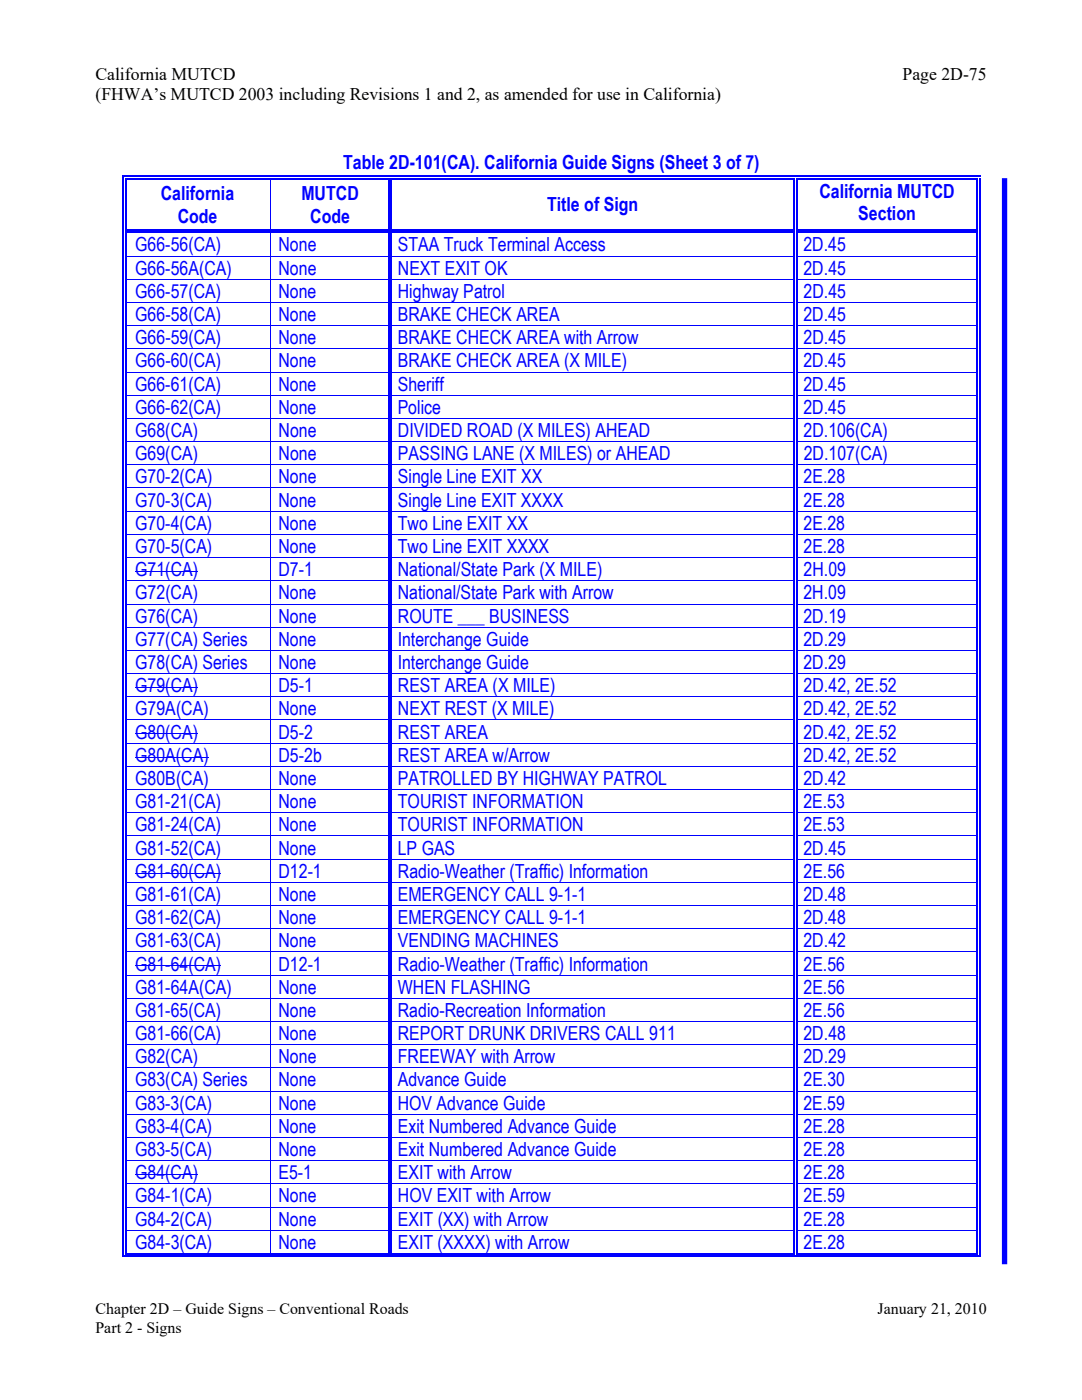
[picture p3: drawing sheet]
<svg xmlns="http://www.w3.org/2000/svg" width="216mm" height="279mm" viewBox="0 0 216 279" stroke-linecap="round" stroke-linejoin="round" font-family="sans-serif">
<defs><g id="words">
<g font-size="3.9" fill="#00f">
<text x="68.5" y="33.7">Table 2D-101(CA). California Guide Signs (Sheet 3 of 7)</text>
<text x="32.1" y="40">California</text>
<text x="60.1" y="40">MUTCD</text>
<text x="163.5" y="39.5">California MUTCD</text>
<text x="35.5" y="44.4">Code</text>
<text x="61.9" y="44.4">Code</text>
<text x="109.2" y="42.2">Title of Sign</text>
<text x="171.3" y="44">Section</text>
<text x="27" y="50.2">G66-56(CA)</text>
<text x="55.6" y="50.2">None</text>
<text x="79.4" y="50.2">STAA Truck Terminal Access</text>
<text x="160.3" y="50.2">2D.45</text>
<text x="27" y="54.8">G66-56A(CA)</text>
<text x="27" y="59.4">G66-57(CA)</text>
<text x="55.6" y="59.4">None</text>
<text x="55.6" y="54.8">None</text>
<text x="79.4" y="59.4">Highway Patrol</text>
<text x="79.4" y="54.8">NEXT EXIT OK</text>
<text x="160.3" y="54.8">2D.45</text>
<text x="160.3" y="59.4">2D.45</text>
<text x="27" y="64.1">G66-58(CA)</text>
<text x="55.6" y="64.1">None</text>
<text x="79.4" y="64.1">BRAKE CHECK AREA</text>
<text x="160.3" y="64.1">2D.45</text>
<text x="27" y="68.7">G66-59(CA)</text>
<text x="55.6" y="68.7">None</text>
<text x="79.4" y="68.7">BRAKE CHECK AREA with Arrow</text>
<text x="160.3" y="68.7">2D.45</text>
<text x="27" y="78">G66-61(CA)</text>
<text x="27" y="73.3">G66-60(CA)</text>
<text x="55.6" y="78">None</text>
<text x="55.6" y="73.3">None</text>
<text x="79.4" y="73.3">BRAKE CHECK AREA (X MILE)</text>
<text x="79.4" y="78">Sheriff</text>
<text x="160.3" y="73.3">2D.45</text>
<text x="160.3" y="78">2D.45</text>
<text x="27" y="82.6">G66-62(CA)</text>
<text x="55.5" y="82.6">None</text>
<text x="79.4" y="82.6">Police</text>
<text x="160.3" y="82.6">2D.45</text>
<text x="27" y="87.2">G68(CA)</text>
<text x="55.6" y="87.2">None</text>
<text x="79.4" y="87.2">DIVIDED ROAD (X MILES) AHEAD</text>
<text x="160.4" y="87.2">2D.106(CA)</text>
<text x="27" y="91.8">G69(CA)</text>
<text x="55.6" y="91.8">None</text>
<text x="79.4" y="91.8">PASSING LANE (X MILES) or AHEAD</text>
<text x="160.4" y="91.8">2D.107(CA)</text>
<text x="27" y="101.1">G70-3(CA)</text>
<text x="27" y="96.5">G70-2(CA)</text>
<text x="55.6" y="101.1">None</text>
<text x="55.6" y="96.5">None</text>
<text x="79.4" y="101.1">Single Line EXIT XXXX</text>
<text x="79.4" y="96.5">Single Line EXIT XX</text>
<text x="160.3" y="101.1">2E.28</text>
<text x="160.4" y="96.5">2E.28</text>
<text x="27" y="105.7">G70-4(CA)</text>
<text x="55.6" y="105.7">None</text>
<text x="79.4" y="105.7">Two Line EXIT XX</text>
<text x="160.3" y="105.7">2E.28</text>
<text x="27" y="110.4">G70-5(CA)</text>
<text x="55.6" y="110.4">None</text>
<text x="79.4" y="110.4">Two Line EXIT XXXX</text>
<text x="160.3" y="110.4">2E.28</text>
<text x="27" y="115">G71(CA)</text>
<text x="27" y="119.6">G72(CA)</text>
<text x="55.6" y="119.6">None</text>
<text x="55.6" y="115">D7-1</text>
<text x="79.4" y="115">National/State Park (X MILE)</text>
<text x="79.4" y="119.6">National/State Park with Arrow</text>
<text x="160.3" y="119.6">2H.09</text>
<text x="160.3" y="115">2H.09</text>
<text x="27" y="124.3">G76(CA)</text>
<text x="55.6" y="124.3">None</text>
<text x="79.4" y="124.3">ROUTE ___ BUSINESS</text>
<text x="160.3" y="124.3">2D.19</text>
<text x="27" y="128.9">G77(CA) Series</text>
<text x="55.5" y="128.9">None</text>
<text x="79.4" y="128.9">Interchange Guide</text>
<text x="160.3" y="128.9">2D.29</text>
<text x="27" y="133.5">G78(CA) Series</text>
<text x="55.5" y="133.5">None</text>
<text x="79.4" y="133.5">Interchange Guide</text>
<text x="160.3" y="133.5">2D.29</text>
<text x="27" y="142.8">G79A(CA)</text>
<text x="27" y="138.1">G79(CA)</text>
<text x="55.6" y="138.1">D5-1</text>
<text x="55.6" y="142.8">None</text>
<text x="79.4" y="138.1">REST AREA (X MILE)</text>
<text x="79.4" y="142.8">NEXT REST (X MILE)</text>
<text x="160.3" y="142.8">2D.42, 2E.52</text>
<text x="160.4" y="138.1">2D.42, 2E.52</text>
<text x="27" y="147.4">G80(CA)</text>
<text x="55.6" y="147.4">D5-2</text>
<text x="79.4" y="147.4">REST AREA</text>
<text x="160.3" y="147.4">2D.42, 2E.52</text>
<text x="27" y="152">G80A(CA)</text>
<text x="55.6" y="152">D5-2b</text>
<text x="79.4" y="152">REST AREA w/Arrow</text>
<text x="160.4" y="152">2D.42, 2E.52</text>
<text x="27" y="156.7">G80B(CA)</text>
<text x="27" y="161.3">G81-21(CA)</text>
<text x="55.6" y="156.7">None</text>
<text x="55.6" y="161.3">None</text>
<text x="79.4" y="156.7">PATROLLED BY HIGHWAY PATROL</text>
<text x="79.4" y="161.3">TOURIST INFORMATION</text>
<text x="160.3" y="156.7">2D.42</text>
<text x="160.3" y="161.3">2E.53</text>
<text x="27" y="165.9">G81-24(CA)</text>
<text x="55.6" y="165.9">None</text>
<text x="79.4" y="165.9">TOURIST INFORMATION</text>
<text x="160.3" y="165.9">2E.53</text>
<text x="27" y="170.6">G81-52(CA)</text>
<text x="55.6" y="170.6">None</text>
<text x="79.4" y="170.6">LP GAS</text>
<text x="160.3" y="170.6">2D.45</text>
<text x="27" y="175.2">G81-60(CA)</text>
<text x="27" y="179.8">G81-61(CA)</text>
<text x="55.6" y="179.8">None</text>
<text x="55.6" y="175.2">D12-1</text>
<text x="79.4" y="179.8">EMERGENCY CALL 9-1-1</text>
<text x="79.4" y="175.2">Radio-Weather (Traffic) Information</text>
<text x="160.3" y="179.8">2D.48</text>
<text x="160.3" y="175.2">2E.56</text>
<text x="27" y="184.4">G81-62(CA)</text>
<text x="55.6" y="184.4">None</text>
<text x="79.4" y="184.4">EMERGENCY CALL 9-1-1</text>
<text x="160.3" y="184.4">2D.48</text>
<text x="27" y="189.1">G81-63(CA)</text>
<text x="55.6" y="189.1">None</text>
<text x="79.4" y="189.1">VENDING MACHINES</text>
<text x="160.3" y="189.1">2D.42</text>
<text x="27" y="193.7">G81-64(CA)</text>
<text x="55.6" y="193.7">D12-1</text>
<text x="79.4" y="193.7">Radio-Weather (Traffic) Information</text>
<text x="160.3" y="193.7">2E.56</text>
<text x="27" y="198.3">G81-64A(CA)</text>
<text x="27" y="202.9">G81-65(CA)</text>
<text x="55.6" y="202.9">None</text>
<text x="55.6" y="198.3">None</text>
<text x="79.4" y="202.9">Radio-Recreation Information</text>
<text x="79.4" y="198.3">WHEN FLASHING</text>
<text x="160.3" y="202.9">2E.56</text>
<text x="160.3" y="198.3">2E.56</text>
<text x="27" y="207.6">G81-66(CA)</text>
<text x="55.6" y="207.6">None</text>
<text x="79.4" y="207.6">REPORT DRUNK DRIVERS CALL 911</text>
<text x="160.3" y="207.6">2D.48</text>
<text x="27" y="212.2">G82(CA)</text>
<text x="55.6" y="212.2">None</text>
<text x="79.4" y="212.2">FREEWAY with Arrow</text>
<text x="160.3" y="212.2">2D.29</text>
<text x="27" y="221.5">G83-3(CA)</text>
<text x="27" y="216.8">G83(CA) Series</text>
<text x="55.5" y="216.8">None</text>
<text x="55.6" y="221.5">None</text>
<text x="79.4" y="216.8">Advance Guide</text>
<text x="79.4" y="221.5">HOV Advance Guide</text>
<text x="160.3" y="221.5">2E.59</text>
<text x="160.3" y="216.8">2E.30</text>
<text x="27" y="226.1">G83-4(CA)</text>
<text x="55.6" y="226.1">None</text>
<text x="79.4" y="226.1">Exit Numbered Advance Guide</text>
<text x="160.3" y="226.1">2E.28</text>
<text x="27" y="230.7">G83-5(CA)</text>
<text x="55.6" y="230.7">None</text>
<text x="79.4" y="230.7">Exit Numbered Advance Guide</text>
<text x="160.3" y="230.7">2E.28</text>
<text x="27" y="235.4">G84(CA)</text>
<text x="27" y="240">G84-1(CA)</text>
<text x="55.6" y="235.4">E5-1</text>
<text x="55.6" y="240">None</text>
<text x="79.4" y="235.4">EXIT with Arrow</text>
<text x="79.4" y="240">HOV EXIT with Arrow</text>
<text x="160.3" y="240">2E.59</text>
<text x="160.3" y="235.4">2E.28</text>
<text x="27" y="244.6">G84-2(CA)</text>
<text x="55.6" y="244.6">None</text>
<text x="79.4" y="244.6">EXIT (XX) with Arrow</text>
<text x="160.3" y="244.6">2E.28</text>
<text x="27" y="249.2">G84-3(CA)</text>
<text x="55.6" y="249.2">None</text>
<text x="79.4" y="249.2">EXIT (XXXX) with Arrow</text>
<text x="160.3" y="249.2">2E.28</text>
</g>
<g font-size="3.5">
<text x="19" y="15.9">California MUTCD</text>
<text x="180.1" y="15.9">Page 2D-75</text>
<text x="19" y="20">(FHWA’s MUTCD 2003 including Revisions 1 and 2, as amended for use in California)</text>
</g>
<g font-size="3.2">
<text x="19" y="262.3">Chapter 2D – Guide Signs – Conventional Roads</text>
<text x="175.1" y="262.3">January 21, 2010</text>
<text x="19" y="265.9">Part 2 - Signs</text>
</g>
</g></defs>
<g fill="#00f">
<path d="M24.5 35.1h.2v.8h-.2z"/>
<path d="M24.5 35.1h.8v.2h-.8z"/>
<path d="M25 35.6h.3v.3h-.3z"/>
<path d="M25 35.6h.3v.2h-.3z"/>
<path d="M25.3 35.1h.7v.2h-.7z"/>
<path d="M25.3 35.6h.7v.2h-.7z"/>
</g>
<path d="M26 35.2h27.9M26 35.7h27.9" fill="none" stroke="#00f" stroke-width=".25"/>
<g fill="#00f">
<path d="M53.9 35.8l.2 .1z"/>
<path d="M53.9 35.1h.8v.2h-.8z"/>
<path d="M53.9 35.6h.8v.2h-.8z"/>
</g>
<path d="M54.7 35.2h22.7M54.7 35.7h22.7" fill="none" stroke="#00f" stroke-width=".25"/>
<g fill="#00f">
<path d="M77.9 35.8l.3 .1z"/>
<path d="M77.4 35.8l.3 .1z"/>
<path d="M77.4 35.1h.8v.2h-.8z"/>
<path d="M77.4 35.6h.3v.2h-.3z"/>
<path d="M77.9 35.6h.3v.2h-.3z"/>
</g>
<path d="M78.2 35.2h80.2M78.2 35.7h80.2" fill="none" stroke="#00f" stroke-width=".25"/>
<g fill="#00f">
<path d="M158.9 35.8l.2 .1z"/>
<path d="M158.4 35.8l.2 .1z"/>
<path d="M158.4 35.1h.7v.2h-.7z"/>
<path d="M158.4 35.6h.2v.2h-.2z"/>
<path d="M158.9 35.6h.2v.2h-.2z"/>
</g>
<path d="M159.1 35.2h35.8M159.1 35.7h35.8" fill="none" stroke="#00f" stroke-width=".25"/>
<g fill="#00f">
<path d="M195.4 35.8l.2 .1z"/>
<path d="M194.9 35.8l.2 .1z"/>
<path d="M194.9 35.1h.7v.2h-.7z"/>
<path d="M194.9 35.6h.2v.2h-.2z"/>
<path d="M195.4 35.6h.2v.2h-.2z"/>
</g>
<path d="M24.6 35.9v9.9M25.1 35.9v9.9M77.5 35.9v9.9M78 35.9v9.9M158.5 35.9v9.9M159 35.9v9.9M195 35.9v9.9M195.5 35.9v9.9" fill="none" stroke="#00f" stroke-width=".25"/>
<path d="M54 35.9v9.9" fill="none" stroke="#00f" stroke-width=".2"/>
<g fill="#00f">
<path d="M25 46.5l.3 .1z"/>
<path d="M24.5 45.8h.2v.8h-.2z"/>
<path d="M25 45.8h.3v.2h-.3z"/>
<path d="M25 46.3h.3v.2h-.3z"/>
</g>
<path d="M25.3 45.9h28.6M25.3 46.4h28.6" fill="none" stroke="#00f" stroke-width=".25"/>
<g fill="#00f">
<path d="M53.9 46.5l.2 .1z"/>
<path d="M53.9 45.8h.8v.2h-.8z"/>
<path d="M53.9 46.3h.8v.2h-.8z"/>
</g>
<path d="M54.7 45.9h22.7M54.7 46.4h22.7" fill="none" stroke="#00f" stroke-width=".25"/>
<g fill="#00f">
<path d="M77.9 46.5l.3 .1z"/>
<path d="M77.4 46.5l.3 .1z"/>
<path d="M77.4 45.8h.3v.2h-.3z"/>
<path d="M77.4 46.3h.3v.2h-.3z"/>
<path d="M77.9 45.8h.3v.2h-.3z"/>
<path d="M77.9 46.3h.3v.2h-.3z"/>
</g>
<path d="M78.2 45.9h80.2M78.2 46.4h80.2" fill="none" stroke="#00f" stroke-width=".25"/>
<g fill="#00f">
<path d="M158.9 46.5l.2 .1z"/>
<path d="M158.4 46.5l.2 .1z"/>
<path d="M158.4 45.8h.2v.2h-.2z"/>
<path d="M158.4 46.3h.2v.2h-.2z"/>
<path d="M158.9 45.8h.2v.2h-.2z"/>
<path d="M158.9 46.3h.2v.2h-.2z"/>
</g>
<path d="M159.1 45.9h35.8M159.1 46.4h35.8" fill="none" stroke="#00f" stroke-width=".25"/>
<g fill="#00f">
<path d="M195.4 46.5l.2 .1z"/>
<path d="M194.9 46.5l.2 .1z"/>
<path d="M194.9 45.8h.2v.2h-.2z"/>
<path d="M194.9 46.3h.2v.2h-.2z"/>
<path d="M195.4 45.8h.2v.7h-.2z"/>
</g>
<path d="M24.6 46.6v4.4M25.1 46.6v4.4M77.5 46.6v4.4M78 46.6v4.4M158.5 46.6v4.4M159 46.6v4.4M195 46.6v4.4M195.5 46.6v4.4" fill="none" stroke="#00f" stroke-width=".25"/>
<path d="M54 46.6v4.4" fill="none" stroke="#00f" stroke-width=".2"/>
<g fill="#00f">
<path d="M25 51h.3v.2h-.3z"/>
<path d="M24.5 51h.2v.2h-.2z"/>
</g>
<path d="M25.3 51.1h52.1" fill="none" stroke="#00f" stroke-width=".2"/>
<g fill="#00f">
<path d="M77.9 51h.3v.2h-.3z"/>
<path d="M77.4 51h.3v.2h-.3z"/>
</g>
<path d="M78.2 51.1h80.2" fill="none" stroke="#00f" stroke-width=".2"/>
<g fill="#00f">
<path d="M158.9 51h.2v.2h-.2z"/>
<path d="M158.4 51h.2v.2h-.2z"/>
</g>
<path d="M159.1 51.1h35.8" fill="none" stroke="#00f" stroke-width=".2"/>
<g fill="#00f">
<path d="M195.4 51h.2v.2h-.2z"/>
<path d="M194.9 51h.2v.2h-.2z"/>
</g>
<path d="M24.6 51.2v4.4M25.1 51.2v4.4M77.5 51.2v4.4M78 51.2v4.4M158.5 51.2v4.4M159 51.2v4.4M195 51.2v4.4M195.5 51.2v4.4" fill="none" stroke="#00f" stroke-width=".25"/>
<path d="M54 51.2v4.4" fill="none" stroke="#00f" stroke-width=".2"/>
<g fill="#00f">
<path d="M25 55.6h.3v.2h-.3z"/>
<path d="M24.5 55.6h.2v.2h-.2z"/>
</g>
<path d="M25.3 55.7h52.1" fill="none" stroke="#00f" stroke-width=".2"/>
<g fill="#00f">
<path d="M77.9 55.6h.3v.2h-.3z"/>
<path d="M77.4 55.6h.3v.2h-.3z"/>
</g>
<path d="M78.2 55.7h80.2" fill="none" stroke="#00f" stroke-width=".2"/>
<g fill="#00f">
<path d="M158.9 55.6h.2v.2h-.2z"/>
<path d="M158.4 55.6h.2v.2h-.2z"/>
</g>
<path d="M159.1 55.7h35.8" fill="none" stroke="#00f" stroke-width=".2"/>
<g fill="#00f">
<path d="M195.4 55.6h.2v.2h-.2z"/>
<path d="M194.9 55.6h.2v.2h-.2z"/>
</g>
<path d="M24.6 55.8v4.5M25.1 55.8v4.5M77.5 55.8v4.5M78 55.8v4.5M158.5 55.8v4.5M159 55.8v4.5M195 55.8v4.5M195.5 55.8v4.5" fill="none" stroke="#00f" stroke-width=".25"/>
<path d="M54 55.8v4.5" fill="none" stroke="#00f" stroke-width=".2"/>
<g fill="#00f">
<path d="M25 60.3h.3v.2h-.3z"/>
<path d="M24.5 60.3h.2v.2h-.2z"/>
</g>
<path d="M25.3 60.4h52.1" fill="none" stroke="#00f" stroke-width=".2"/>
<g fill="#00f">
<path d="M77.9 60.3h.3v.2h-.3z"/>
<path d="M77.4 60.3h.3v.2h-.3z"/>
</g>
<path d="M78.2 60.4h80.2" fill="none" stroke="#00f" stroke-width=".2"/>
<g fill="#00f">
<path d="M158.9 60.3h.2v.2h-.2z"/>
<path d="M158.4 60.3h.2v.2h-.2z"/>
</g>
<path d="M159.1 60.4h35.8" fill="none" stroke="#00f" stroke-width=".2"/>
<g fill="#00f">
<path d="M195.4 60.3h.2v.2h-.2z"/>
<path d="M194.9 60.3h.2v.2h-.2z"/>
</g>
<path d="M24.6 60.5v4.4M25.1 60.5v4.4M77.5 60.5v4.4M78 60.5v4.4M158.5 60.5v4.4M159 60.5v4.4M195 60.5v4.4M195.5 60.5v4.4" fill="none" stroke="#00f" stroke-width=".25"/>
<path d="M54 60.5v4.4" fill="none" stroke="#00f" stroke-width=".2"/>
<g fill="#00f">
<path d="M25 64.9h.3v.2h-.3z"/>
<path d="M24.5 64.9h.2v.2h-.2z"/>
</g>
<path d="M25.3 65h52.1" fill="none" stroke="#00f" stroke-width=".2"/>
<g fill="#00f">
<path d="M77.9 64.9h.3v.2h-.3z"/>
<path d="M77.4 64.9h.3v.2h-.3z"/>
</g>
<path d="M78.2 65h80.2" fill="none" stroke="#00f" stroke-width=".2"/>
<g fill="#00f">
<path d="M158.9 64.9h.2v.2h-.2z"/>
<path d="M158.4 64.9h.2v.2h-.2z"/>
</g>
<path d="M159.1 65h35.8" fill="none" stroke="#00f" stroke-width=".2"/>
<g fill="#00f">
<path d="M195.4 64.9h.2v.2h-.2z"/>
<path d="M194.9 64.9h.2v.2h-.2z"/>
</g>
<path d="M24.6 65.1v4.4M25.1 65.1v4.4M77.5 65.1v4.4M78 65.1v4.4M158.5 65.1v4.4M159 65.1v4.4M195 65.1v4.4M195.5 65.1v4.4" fill="none" stroke="#00f" stroke-width=".25"/>
<path d="M54 65.1v4.4" fill="none" stroke="#00f" stroke-width=".2"/>
<g fill="#00f">
<path d="M25 69.5h.3v.2h-.3z"/>
<path d="M24.5 69.5h.2v.2h-.2z"/>
</g>
<path d="M25.3 69.6h52.1" fill="none" stroke="#00f" stroke-width=".2"/>
<g fill="#00f">
<path d="M77.9 69.5h.3v.2h-.3z"/>
<path d="M77.4 69.5h.3v.2h-.3z"/>
</g>
<path d="M78.2 69.6h80.2" fill="none" stroke="#00f" stroke-width=".2"/>
<g fill="#00f">
<path d="M158.9 69.5h.2v.2h-.2z"/>
<path d="M158.4 69.5h.2v.2h-.2z"/>
</g>
<path d="M159.1 69.6h35.8" fill="none" stroke="#00f" stroke-width=".2"/>
<g fill="#00f">
<path d="M195.4 69.5h.2v.2h-.2z"/>
<path d="M194.9 69.5h.2v.2h-.2z"/>
</g>
<path d="M24.6 69.7v4.5M25.1 69.7v4.5M77.5 69.7v4.5M78 69.7v4.5M158.5 69.7v4.5M159 69.7v4.5M195 69.7v4.5M195.5 69.7v4.5" fill="none" stroke="#00f" stroke-width=".25"/>
<path d="M54 69.7v4.5" fill="none" stroke="#00f" stroke-width=".2"/>
<g fill="#00f">
<path d="M25 74.2h.3v.1h-.3z"/>
<path d="M24.5 74.2h.2v.1h-.2z"/>
</g>
<path d="M25.3 74.3h52.1" fill="none" stroke="#00f" stroke-width=".2"/>
<g fill="#00f">
<path d="M77.9 74.2h.3v.1h-.3z"/>
<path d="M77.4 74.2h.3v.1h-.3z"/>
</g>
<path d="M78.2 74.3h80.2" fill="none" stroke="#00f" stroke-width=".2"/>
<g fill="#00f">
<path d="M158.9 74.2h.2v.1h-.2z"/>
<path d="M158.4 74.2h.2v.1h-.2z"/>
</g>
<path d="M159.1 74.3h35.8" fill="none" stroke="#00f" stroke-width=".2"/>
<g fill="#00f">
<path d="M195.4 74.2h.2v.1h-.2z"/>
<path d="M194.9 74.2h.2v.1h-.2z"/>
</g>
<path d="M24.6 74.3v4.5M25.1 74.3v4.5M77.5 74.3v4.5M78 74.3v4.5M158.5 74.3v4.5M159 74.3v4.5M195 74.3v4.5M195.5 74.3v4.5" fill="none" stroke="#00f" stroke-width=".25"/>
<path d="M54 74.3v4.5" fill="none" stroke="#00f" stroke-width=".2"/>
<g fill="#00f">
<path d="M25 78.8h.3v.2h-.3z"/>
<path d="M24.5 78.8h.2v.2h-.2z"/>
</g>
<path d="M25.3 78.9h52.1" fill="none" stroke="#00f" stroke-width=".2"/>
<g fill="#00f">
<path d="M77.9 78.8h.3v.2h-.3z"/>
<path d="M77.4 78.8h.3v.2h-.3z"/>
</g>
<path d="M78.2 78.9h80.2" fill="none" stroke="#00f" stroke-width=".2"/>
<g fill="#00f">
<path d="M158.9 78.8h.2v.2h-.2z"/>
<path d="M158.4 78.8h.2v.2h-.2z"/>
</g>
<path d="M159.1 78.9h35.8" fill="none" stroke="#00f" stroke-width=".2"/>
<g fill="#00f">
<path d="M195.4 78.8h.2v.2h-.2z"/>
<path d="M194.9 78.8h.2v.2h-.2z"/>
</g>
<path d="M24.6 79v4.4M25.1 79v4.4M77.5 79v4.4M78 79v4.4M158.5 79v4.4M159 79v4.4M195 79v4.4M195.5 79v4.4" fill="none" stroke="#00f" stroke-width=".25"/>
<path d="M54 79v4.4" fill="none" stroke="#00f" stroke-width=".2"/>
<g fill="#00f">
<path d="M25 83.4h.3v.2h-.3z"/>
<path d="M24.5 83.4h.2v.2h-.2z"/>
</g>
<path d="M25.3 83.5h52.1" fill="none" stroke="#00f" stroke-width=".2"/>
<g fill="#00f">
<path d="M77.9 83.4h.3v.2h-.3z"/>
<path d="M77.4 83.4h.3v.2h-.3z"/>
</g>
<path d="M78.2 83.5h80.2" fill="none" stroke="#00f" stroke-width=".2"/>
<g fill="#00f">
<path d="M158.9 83.4h.2v.2h-.2z"/>
<path d="M158.4 83.4h.2v.2h-.2z"/>
</g>
<path d="M159.1 83.5h35.8" fill="none" stroke="#00f" stroke-width=".2"/>
<g fill="#00f">
<path d="M195.4 83.4h.2v.2h-.2z"/>
<path d="M194.9 83.4h.2v.2h-.2z"/>
</g>
<path d="M24.6 83.6v4.5M25.1 83.6v4.5M77.5 83.6v4.5M78 83.6v4.5M158.5 83.6v4.5M159 83.6v4.5M195 83.6v4.5M195.5 83.6v4.5" fill="none" stroke="#00f" stroke-width=".25"/>
<path d="M54 83.6v4.5" fill="none" stroke="#00f" stroke-width=".2"/>
<g fill="#00f">
<path d="M25 88.1h.3v.1h-.3z"/>
<path d="M24.5 88.1h.2v.1h-.2z"/>
</g>
<path d="M25.3 88.1h52.1" fill="none" stroke="#00f" stroke-width=".2"/>
<g fill="#00f">
<path d="M77.9 88.1h.3v.1h-.3z"/>
<path d="M77.4 88.1h.3v.1h-.3z"/>
</g>
<path d="M78.2 88.1h80.2" fill="none" stroke="#00f" stroke-width=".2"/>
<g fill="#00f">
<path d="M158.9 88.1h.2v.1h-.2z"/>
<path d="M158.4 88.1h.2v.1h-.2z"/>
</g>
<path d="M159.1 88.1h35.8" fill="none" stroke="#00f" stroke-width=".2"/>
<g fill="#00f">
<path d="M195.4 88.1h.2v.1h-.2z"/>
<path d="M194.9 88.1h.2v.1h-.2z"/>
</g>
<path d="M24.6 88.2v4.5M25.1 88.2v4.5M77.5 88.2v4.5M78 88.2v4.5M158.5 88.2v4.5M159 88.2v4.5M195 88.2v4.5M195.5 88.2v4.5" fill="none" stroke="#00f" stroke-width=".25"/>
<path d="M54 88.2v4.5" fill="none" stroke="#00f" stroke-width=".2"/>
<g fill="#00f">
<path d="M25 92.7h.3v.2h-.3z"/>
<path d="M24.5 92.7h.2v.2h-.2z"/>
</g>
<path d="M25.3 92.8h52.1" fill="none" stroke="#00f" stroke-width=".2"/>
<g fill="#00f">
<path d="M77.9 92.7h.3v.2h-.3z"/>
<path d="M77.4 92.7h.3v.2h-.3z"/>
</g>
<path d="M78.2 92.8h80.2" fill="none" stroke="#00f" stroke-width=".2"/>
<g fill="#00f">
<path d="M158.9 92.7h.2v.2h-.2z"/>
<path d="M158.4 92.7h.2v.2h-.2z"/>
</g>
<path d="M159.1 92.8h35.8" fill="none" stroke="#00f" stroke-width=".2"/>
<g fill="#00f">
<path d="M195.4 92.7h.2v.2h-.2z"/>
<path d="M194.9 92.7h.2v.2h-.2z"/>
</g>
<path d="M24.6 92.9v4.4M25.1 92.9v4.4M77.5 92.9v4.4M78 92.9v4.4M158.5 92.9v4.4M159 92.9v4.4M195 92.9v4.4M195.5 92.9v4.4" fill="none" stroke="#00f" stroke-width=".25"/>
<path d="M54 92.9v4.4" fill="none" stroke="#00f" stroke-width=".2"/>
<g fill="#00f">
<path d="M25 97.3h.3v.2h-.3z"/>
<path d="M24.5 97.3h.2v.2h-.2z"/>
</g>
<path d="M25.3 97.4h52.1" fill="none" stroke="#00f" stroke-width=".2"/>
<g fill="#00f">
<path d="M77.9 97.3h.3v.2h-.3z"/>
<path d="M77.4 97.3h.3v.2h-.3z"/>
</g>
<path d="M78.2 97.4h80.2" fill="none" stroke="#00f" stroke-width=".2"/>
<g fill="#00f">
<path d="M158.9 97.3h.2v.2h-.2z"/>
<path d="M158.4 97.3h.2v.2h-.2z"/>
</g>
<path d="M159.1 97.4h35.8" fill="none" stroke="#00f" stroke-width=".2"/>
<g fill="#00f">
<path d="M195.4 97.3h.2v.2h-.2z"/>
<path d="M194.9 97.3h.2v.2h-.2z"/>
</g>
<path d="M24.6 97.5v4.4M25.1 97.5v4.4M77.5 97.5v4.4M78 97.5v4.4M158.5 97.5v4.4M159 97.5v4.4M195 97.5v4.4M195.5 97.5v4.4" fill="none" stroke="#00f" stroke-width=".25"/>
<path d="M54 97.5v4.4" fill="none" stroke="#00f" stroke-width=".2"/>
<g fill="#00f">
<path d="M25 101.9h.3v.2h-.3z"/>
<path d="M24.5 101.9h.2v.2h-.2z"/>
</g>
<path d="M25.3 102h52.1" fill="none" stroke="#00f" stroke-width=".2"/>
<g fill="#00f">
<path d="M77.9 101.9h.3v.2h-.3z"/>
<path d="M77.4 101.9h.3v.2h-.3z"/>
</g>
<path d="M78.2 102h80.2" fill="none" stroke="#00f" stroke-width=".2"/>
<g fill="#00f">
<path d="M158.9 101.9h.2v.2h-.2z"/>
<path d="M158.4 101.9h.2v.2h-.2z"/>
</g>
<path d="M159.1 102h35.8" fill="none" stroke="#00f" stroke-width=".2"/>
<g fill="#00f">
<path d="M195.4 101.9h.2v.2h-.2z"/>
<path d="M194.9 101.9h.2v.2h-.2z"/>
</g>
<path d="M24.6 102.1v4.5M25.1 102.1v4.5M77.5 102.1v4.5M78 102.1v4.5M158.5 102.1v4.5M159 102.1v4.5M195 102.1v4.5M195.5 102.1v4.5" fill="none" stroke="#00f" stroke-width=".25"/>
<path d="M54 102.1v4.5" fill="none" stroke="#00f" stroke-width=".2"/>
<g fill="#00f">
<path d="M25 106.6h.3v.1h-.3z"/>
<path d="M24.5 106.6h.2v.1h-.2z"/>
</g>
<path d="M25.3 106.7h52.1" fill="none" stroke="#00f" stroke-width=".2"/>
<g fill="#00f">
<path d="M77.9 106.6h.3v.1h-.3z"/>
<path d="M77.4 106.6h.3v.1h-.3z"/>
</g>
<path d="M78.2 106.7h80.2" fill="none" stroke="#00f" stroke-width=".2"/>
<g fill="#00f">
<path d="M158.9 106.6h.2v.1h-.2z"/>
<path d="M158.4 106.6h.2v.1h-.2z"/>
</g>
<path d="M159.1 106.7h35.8" fill="none" stroke="#00f" stroke-width=".2"/>
<g fill="#00f">
<path d="M195.4 106.6h.2v.1h-.2z"/>
<path d="M194.9 106.6h.2v.1h-.2z"/>
</g>
<path d="M24.6 106.7v4.5M25.1 106.7v4.5M77.5 106.7v4.5M78 106.7v4.5M158.5 106.7v4.5M159 106.7v4.5M195 106.7v4.5M195.5 106.7v4.5" fill="none" stroke="#00f" stroke-width=".25"/>
<path d="M27 114.1h12.5M54 106.7v4.5" fill="none" stroke="#00f" stroke-width=".2"/>
<g fill="#00f">
<path d="M25 111.2h.3v.2h-.3z"/>
<path d="M24.5 111.2h.2v.2h-.2z"/>
</g>
<path d="M25.3 111.3h52.1" fill="none" stroke="#00f" stroke-width=".2"/>
<g fill="#00f">
<path d="M77.9 111.2h.3v.2h-.3z"/>
<path d="M77.4 111.2h.3v.2h-.3z"/>
</g>
<path d="M78.2 111.3h80.2" fill="none" stroke="#00f" stroke-width=".2"/>
<g fill="#00f">
<path d="M158.9 111.2h.2v.2h-.2z"/>
<path d="M158.4 111.2h.2v.2h-.2z"/>
</g>
<path d="M159.1 111.3h35.8" fill="none" stroke="#00f" stroke-width=".2"/>
<g fill="#00f">
<path d="M195.4 111.2h.2v.2h-.2z"/>
<path d="M194.9 111.2h.2v.2h-.2z"/>
</g>
<path d="M24.6 111.4v4.4M25.1 111.4v4.4M77.5 111.4v4.4M78 111.4v4.4M158.5 111.4v4.4M159 111.4v4.4M195 111.4v4.4M195.5 111.4v4.4" fill="none" stroke="#00f" stroke-width=".25"/>
<path d="M54 111.4v4.4" fill="none" stroke="#00f" stroke-width=".2"/>
<g fill="#00f">
<path d="M25 115.8h.3v.2h-.3z"/>
<path d="M24.5 115.8h.2v.2h-.2z"/>
</g>
<path d="M25.3 115.9h52.1" fill="none" stroke="#00f" stroke-width=".2"/>
<g fill="#00f">
<path d="M77.9 115.8h.3v.2h-.3z"/>
<path d="M77.4 115.8h.3v.2h-.3z"/>
</g>
<path d="M78.2 115.9h80.2" fill="none" stroke="#00f" stroke-width=".2"/>
<g fill="#00f">
<path d="M158.9 115.8h.2v.2h-.2z"/>
<path d="M158.4 115.8h.2v.2h-.2z"/>
</g>
<path d="M159.1 115.9h35.8" fill="none" stroke="#00f" stroke-width=".2"/>
<g fill="#00f">
<path d="M195.4 115.8h.2v.2h-.2z"/>
<path d="M194.9 115.8h.2v.2h-.2z"/>
</g>
<path d="M24.6 116v4.5M25.1 116v4.5M77.5 116v4.5M78 116v4.5M158.5 116v4.5M159 116v4.5M195 116v4.5M195.5 116v4.5" fill="none" stroke="#00f" stroke-width=".25"/>
<path d="M54 116v4.5" fill="none" stroke="#00f" stroke-width=".2"/>
<g fill="#00f">
<path d="M25 120.5h.3v.1h-.3z"/>
<path d="M24.5 120.5h.2v.1h-.2z"/>
</g>
<path d="M25.3 120.5h52.1" fill="none" stroke="#00f" stroke-width=".2"/>
<g fill="#00f">
<path d="M77.9 120.5h.3v.1h-.3z"/>
<path d="M77.4 120.5h.3v.1h-.3z"/>
</g>
<path d="M78.2 120.5h80.2" fill="none" stroke="#00f" stroke-width=".2"/>
<g fill="#00f">
<path d="M158.9 120.5h.2v.1h-.2z"/>
<path d="M158.4 120.5h.2v.1h-.2z"/>
</g>
<path d="M159.1 120.5h35.8" fill="none" stroke="#00f" stroke-width=".2"/>
<g fill="#00f">
<path d="M195.4 120.5h.2v.1h-.2z"/>
<path d="M194.9 120.5h.2v.1h-.2z"/>
</g>
<path d="M24.6 120.6v4.5M25.1 120.6v4.5M77.5 120.6v4.5M78 120.6v4.5M158.5 120.6v4.5M159 120.6v4.5M195 120.6v4.5M195.5 120.6v4.5" fill="none" stroke="#00f" stroke-width=".25"/>
<path d="M54 120.6v4.5" fill="none" stroke="#00f" stroke-width=".2"/>
<g fill="#00f">
<path d="M25 125.1h.3v.2h-.3z"/>
<path d="M24.5 125.1h.2v.2h-.2z"/>
</g>
<path d="M25.3 125.2h52.1" fill="none" stroke="#00f" stroke-width=".2"/>
<g fill="#00f">
<path d="M77.9 125.1h.3v.2h-.3z"/>
<path d="M77.4 125.1h.3v.2h-.3z"/>
</g>
<path d="M78.2 125.2h80.2" fill="none" stroke="#00f" stroke-width=".2"/>
<g fill="#00f">
<path d="M158.9 125.1h.2v.2h-.2z"/>
<path d="M158.4 125.1h.2v.2h-.2z"/>
</g>
<path d="M159.1 125.2h35.8" fill="none" stroke="#00f" stroke-width=".2"/>
<g fill="#00f">
<path d="M195.4 125.1h.2v.2h-.2z"/>
<path d="M194.9 125.1h.2v.2h-.2z"/>
</g>
<path d="M24.6 125.3v4.4M25.1 125.3v4.4M77.5 125.3v4.4M78 125.3v4.4M158.5 125.3v4.4M159 125.3v4.4M195 125.3v4.4M195.5 125.3v4.4" fill="none" stroke="#00f" stroke-width=".25"/>
<path d="M54 125.3v4.4" fill="none" stroke="#00f" stroke-width=".2"/>
<g fill="#00f">
<path d="M25 129.7h.3v.2h-.3z"/>
<path d="M24.5 129.7h.2v.2h-.2z"/>
</g>
<path d="M25.3 129.8h52.1" fill="none" stroke="#00f" stroke-width=".2"/>
<g fill="#00f">
<path d="M77.9 129.7h.3v.2h-.3z"/>
<path d="M77.4 129.7h.3v.2h-.3z"/>
</g>
<path d="M78.2 129.8h80.2" fill="none" stroke="#00f" stroke-width=".2"/>
<g fill="#00f">
<path d="M158.9 129.7h.2v.2h-.2z"/>
<path d="M158.4 129.7h.2v.2h-.2z"/>
</g>
<path d="M159.1 129.8h35.8" fill="none" stroke="#00f" stroke-width=".2"/>
<g fill="#00f">
<path d="M195.4 129.7h.2v.2h-.2z"/>
<path d="M194.9 129.7h.2v.2h-.2z"/>
</g>
<path d="M24.6 129.9v4.4M25.1 129.9v4.4M77.5 129.9v4.4M78 129.9v4.4M158.5 129.9v4.4M159 129.9v4.4M195 129.9v4.4M195.5 129.9v4.4" fill="none" stroke="#00f" stroke-width=".25"/>
<path d="M27 137.2h12.5M54 129.9v4.4" fill="none" stroke="#00f" stroke-width=".2"/>
<g fill="#00f">
<path d="M25 134.3h.3v.2h-.3z"/>
<path d="M24.5 134.3h.2v.2h-.2z"/>
</g>
<path d="M25.3 134.4h52.1" fill="none" stroke="#00f" stroke-width=".2"/>
<g fill="#00f">
<path d="M77.9 134.3h.3v.2h-.3z"/>
<path d="M77.4 134.3h.3v.2h-.3z"/>
</g>
<path d="M78.2 134.4h80.2" fill="none" stroke="#00f" stroke-width=".2"/>
<g fill="#00f">
<path d="M158.9 134.3h.2v.2h-.2z"/>
<path d="M158.4 134.3h.2v.2h-.2z"/>
</g>
<path d="M159.1 134.4h35.8" fill="none" stroke="#00f" stroke-width=".2"/>
<g fill="#00f">
<path d="M195.4 134.3h.2v.2h-.2z"/>
<path d="M194.9 134.3h.2v.2h-.2z"/>
</g>
<path d="M24.6 134.5v4.5M25.1 134.5v4.5M77.5 134.5v4.5M78 134.5v4.5M158.5 134.5v4.5M159 134.5v4.5M195 134.5v4.5M195.5 134.5v4.5" fill="none" stroke="#00f" stroke-width=".25"/>
<path d="M54 134.5v4.5" fill="none" stroke="#00f" stroke-width=".2"/>
<g fill="#00f">
<path d="M25 139h.3v.1h-.3z"/>
<path d="M24.5 139h.2v.1h-.2z"/>
</g>
<path d="M25.3 139.1h52.1" fill="none" stroke="#00f" stroke-width=".2"/>
<g fill="#00f">
<path d="M77.9 139h.3v.1h-.3z"/>
<path d="M77.4 139h.3v.1h-.3z"/>
</g>
<path d="M78.2 139.1h80.2" fill="none" stroke="#00f" stroke-width=".2"/>
<g fill="#00f">
<path d="M158.9 139h.2v.1h-.2z"/>
<path d="M158.4 139h.2v.1h-.2z"/>
</g>
<path d="M159.1 139.1h35.8" fill="none" stroke="#00f" stroke-width=".2"/>
<g fill="#00f">
<path d="M195.4 139h.2v.1h-.2z"/>
<path d="M194.9 139h.2v.1h-.2z"/>
</g>
<path d="M24.6 139.1v4.5M25.1 139.1v4.5M77.5 139.1v4.5M78 139.1v4.5M158.5 139.1v4.5M159 139.1v4.5M195 139.1v4.5M195.5 139.1v4.5" fill="none" stroke="#00f" stroke-width=".25"/>
<path d="M54 139.1v4.5M27 146.5h12.5" fill="none" stroke="#00f" stroke-width=".2"/>
<g fill="#00f">
<path d="M25 143.6h.3v.2h-.3z"/>
<path d="M24.5 143.6h.2v.2h-.2z"/>
</g>
<path d="M25.3 143.7h52.1" fill="none" stroke="#00f" stroke-width=".2"/>
<g fill="#00f">
<path d="M77.9 143.6h.3v.2h-.3z"/>
<path d="M77.4 143.6h.3v.2h-.3z"/>
</g>
<path d="M78.2 143.7h80.2" fill="none" stroke="#00f" stroke-width=".2"/>
<g fill="#00f">
<path d="M158.9 143.6h.2v.2h-.2z"/>
<path d="M158.4 143.6h.2v.2h-.2z"/>
</g>
<path d="M159.1 143.7h35.8" fill="none" stroke="#00f" stroke-width=".2"/>
<g fill="#00f">
<path d="M195.4 143.6h.2v.2h-.2z"/>
<path d="M194.9 143.6h.2v.2h-.2z"/>
</g>
<path d="M24.6 143.8v4.4M25.1 143.8v4.4M77.5 143.8v4.4M78 143.8v4.4M158.5 143.8v4.4M159 143.8v4.4M195 143.8v4.4M195.5 143.8v4.4" fill="none" stroke="#00f" stroke-width=".25"/>
<path d="M27 151.1h14.6M54 143.8v4.4" fill="none" stroke="#00f" stroke-width=".2"/>
<g fill="#00f">
<path d="M25 148.2h.3v.2h-.3z"/>
<path d="M24.5 148.2h.2v.2h-.2z"/>
</g>
<path d="M25.3 148.3h52.1" fill="none" stroke="#00f" stroke-width=".2"/>
<g fill="#00f">
<path d="M77.9 148.2h.3v.2h-.3z"/>
<path d="M77.4 148.2h.3v.2h-.3z"/>
</g>
<path d="M78.2 148.3h80.2" fill="none" stroke="#00f" stroke-width=".2"/>
<g fill="#00f">
<path d="M158.9 148.2h.2v.2h-.2z"/>
<path d="M158.4 148.2h.2v.2h-.2z"/>
</g>
<path d="M159.1 148.3h35.8" fill="none" stroke="#00f" stroke-width=".2"/>
<g fill="#00f">
<path d="M195.4 148.2h.2v.2h-.2z"/>
<path d="M194.9 148.2h.2v.2h-.2z"/>
</g>
<path d="M24.6 148.4v4.5M25.1 148.4v4.5M77.5 148.4v4.5M78 148.4v4.5M158.5 148.4v4.5M159 148.4v4.5M195 148.4v4.5M195.5 148.4v4.5" fill="none" stroke="#00f" stroke-width=".25"/>
<path d="M54 148.4v4.5" fill="none" stroke="#00f" stroke-width=".2"/>
<g fill="#00f">
<path d="M25 152.9h.3v.1h-.3z"/>
<path d="M24.5 152.9h.2v.1h-.2z"/>
</g>
<path d="M25.3 153h52.1" fill="none" stroke="#00f" stroke-width=".2"/>
<g fill="#00f">
<path d="M77.9 152.9h.3v.1h-.3z"/>
<path d="M77.4 152.9h.3v.1h-.3z"/>
</g>
<path d="M78.2 153h80.2" fill="none" stroke="#00f" stroke-width=".2"/>
<g fill="#00f">
<path d="M158.9 152.9h.2v.1h-.2z"/>
<path d="M158.4 152.9h.2v.1h-.2z"/>
</g>
<path d="M159.1 153h35.8" fill="none" stroke="#00f" stroke-width=".2"/>
<g fill="#00f">
<path d="M195.4 152.9h.2v.1h-.2z"/>
<path d="M194.9 152.9h.2v.1h-.2z"/>
</g>
<path d="M24.6 153v4.5M25.1 153v4.5M77.5 153v4.5M78 153v4.5M158.5 153v4.5M159 153v4.5M195 153v4.5M195.5 153v4.5" fill="none" stroke="#00f" stroke-width=".25"/>
<path d="M54 153v4.5" fill="none" stroke="#00f" stroke-width=".2"/>
<g fill="#00f">
<path d="M25 157.5h.3v.1h-.3z"/>
<path d="M24.5 157.5h.2v.1h-.2z"/>
</g>
<path d="M25.3 157.6h52.1" fill="none" stroke="#00f" stroke-width=".2"/>
<g fill="#00f">
<path d="M77.9 157.5h.3v.1h-.3z"/>
<path d="M77.4 157.5h.3v.1h-.3z"/>
</g>
<path d="M78.2 157.6h80.2" fill="none" stroke="#00f" stroke-width=".2"/>
<g fill="#00f">
<path d="M158.9 157.5h.2v.1h-.2z"/>
<path d="M158.4 157.5h.2v.1h-.2z"/>
</g>
<path d="M159.1 157.6h35.8" fill="none" stroke="#00f" stroke-width=".2"/>
<g fill="#00f">
<path d="M195.4 157.5h.2v.1h-.2z"/>
<path d="M194.9 157.5h.2v.1h-.2z"/>
</g>
<path d="M24.6 157.6v4.5M25.1 157.6v4.5M77.5 157.6v4.5M78 157.6v4.5M158.5 157.6v4.5M159 157.6v4.5M195 157.6v4.5M195.5 157.6v4.5" fill="none" stroke="#00f" stroke-width=".25"/>
<path d="M54 157.6v4.5" fill="none" stroke="#00f" stroke-width=".2"/>
<g fill="#00f">
<path d="M25 162.1h.3v.2h-.3z"/>
<path d="M24.5 162.1h.2v.2h-.2z"/>
</g>
<path d="M25.3 162.2h52.1" fill="none" stroke="#00f" stroke-width=".2"/>
<g fill="#00f">
<path d="M77.9 162.1h.3v.2h-.3z"/>
<path d="M77.4 162.1h.3v.2h-.3z"/>
</g>
<path d="M78.2 162.2h80.2" fill="none" stroke="#00f" stroke-width=".2"/>
<g fill="#00f">
<path d="M158.9 162.1h.2v.2h-.2z"/>
<path d="M158.4 162.1h.2v.2h-.2z"/>
</g>
<path d="M159.1 162.2h35.8" fill="none" stroke="#00f" stroke-width=".2"/>
<g fill="#00f">
<path d="M195.4 162.1h.2v.2h-.2z"/>
<path d="M194.9 162.1h.2v.2h-.2z"/>
</g>
<path d="M24.6 162.3v4.5M25.1 162.3v4.5M77.5 162.3v4.5M78 162.3v4.5M158.5 162.3v4.5M159 162.3v4.5M195 162.3v4.5M195.5 162.3v4.5" fill="none" stroke="#00f" stroke-width=".25"/>
<path d="M54 162.3v4.5" fill="none" stroke="#00f" stroke-width=".2"/>
<g fill="#00f">
<path d="M25 166.8h.3v.1h-.3z"/>
<path d="M24.5 166.8h.2v.1h-.2z"/>
</g>
<path d="M25.3 166.8h52.1" fill="none" stroke="#00f" stroke-width=".2"/>
<g fill="#00f">
<path d="M77.9 166.8h.3v.1h-.3z"/>
<path d="M77.4 166.8h.3v.1h-.3z"/>
</g>
<path d="M78.2 166.8h80.2" fill="none" stroke="#00f" stroke-width=".2"/>
<g fill="#00f">
<path d="M158.9 166.8h.2v.1h-.2z"/>
<path d="M158.4 166.8h.2v.1h-.2z"/>
</g>
<path d="M159.1 166.8h35.8" fill="none" stroke="#00f" stroke-width=".2"/>
<g fill="#00f">
<path d="M195.4 166.8h.2v.1h-.2z"/>
<path d="M194.9 166.8h.2v.1h-.2z"/>
</g>
<path d="M24.6 166.9v4.5M25.1 166.9v4.5M77.5 166.9v4.5M78 166.9v4.5M158.5 166.9v4.5M159 166.9v4.5M195 166.9v4.5M195.5 166.9v4.5" fill="none" stroke="#00f" stroke-width=".25"/>
<path d="M27 174.3h6M54 166.9v4.5" fill="none" stroke="#00f" stroke-width=".2"/>
<path d="M33 174.2h1.1v.2h-1.1z" fill="#00f"/>
<path d="M34.1 174.3h10" fill="none" stroke="#00f" stroke-width=".2"/>
<g fill="#00f">
<path d="M25 171.4h.3v.2h-.3z"/>
<path d="M24.5 171.4h.2v.2h-.2z"/>
</g>
<path d="M25.3 171.5h52.1" fill="none" stroke="#00f" stroke-width=".2"/>
<g fill="#00f">
<path d="M77.9 171.4h.3v.2h-.3z"/>
<path d="M77.4 171.4h.3v.2h-.3z"/>
</g>
<path d="M78.2 171.5h80.2" fill="none" stroke="#00f" stroke-width=".2"/>
<g fill="#00f">
<path d="M158.9 171.4h.2v.2h-.2z"/>
<path d="M158.4 171.4h.2v.2h-.2z"/>
</g>
<path d="M159.1 171.5h35.8" fill="none" stroke="#00f" stroke-width=".2"/>
<g fill="#00f">
<path d="M195.4 171.4h.2v.2h-.2z"/>
<path d="M194.9 171.4h.2v.2h-.2z"/>
</g>
<path d="M24.6 171.6v4.4M25.1 171.6v4.4M77.5 171.6v4.4M78 171.6v4.4M158.5 171.6v4.4M159 171.6v4.4M195 171.6v4.4M195.5 171.6v4.4" fill="none" stroke="#00f" stroke-width=".25"/>
<path d="M54 171.6v4.4" fill="none" stroke="#00f" stroke-width=".2"/>
<g fill="#00f">
<path d="M25 176h.3v.2h-.3z"/>
<path d="M24.5 176h.2v.2h-.2z"/>
</g>
<path d="M25.3 176.1h52.1" fill="none" stroke="#00f" stroke-width=".2"/>
<g fill="#00f">
<path d="M77.9 176h.3v.2h-.3z"/>
<path d="M77.4 176h.3v.2h-.3z"/>
</g>
<path d="M78.2 176.1h80.2" fill="none" stroke="#00f" stroke-width=".2"/>
<g fill="#00f">
<path d="M158.9 176h.2v.2h-.2z"/>
<path d="M158.4 176h.2v.2h-.2z"/>
</g>
<path d="M159.1 176.1h35.8" fill="none" stroke="#00f" stroke-width=".2"/>
<g fill="#00f">
<path d="M195.4 176h.2v.2h-.2z"/>
<path d="M194.9 176h.2v.2h-.2z"/>
</g>
<path d="M24.6 176.2v4.4M25.1 176.2v4.4M77.5 176.2v4.4M78 176.2v4.4M158.5 176.2v4.4M159 176.2v4.4M195 176.2v4.4M195.5 176.2v4.4" fill="none" stroke="#00f" stroke-width=".25"/>
<path d="M54 176.2v4.4" fill="none" stroke="#00f" stroke-width=".2"/>
<g fill="#00f">
<path d="M25 180.6h.3v.2h-.3z"/>
<path d="M24.5 180.6h.2v.2h-.2z"/>
</g>
<path d="M25.3 180.7h52.1" fill="none" stroke="#00f" stroke-width=".2"/>
<g fill="#00f">
<path d="M77.9 180.6h.3v.2h-.3z"/>
<path d="M77.4 180.6h.3v.2h-.3z"/>
</g>
<path d="M78.2 180.7h80.2" fill="none" stroke="#00f" stroke-width=".2"/>
<g fill="#00f">
<path d="M158.9 180.6h.2v.2h-.2z"/>
<path d="M158.4 180.6h.2v.2h-.2z"/>
</g>
<path d="M159.1 180.7h35.8" fill="none" stroke="#00f" stroke-width=".2"/>
<g fill="#00f">
<path d="M195.4 180.6h.2v.2h-.2z"/>
<path d="M194.9 180.6h.2v.2h-.2z"/>
</g>
<path d="M24.6 180.8v4.5M25.1 180.8v4.5M77.5 180.8v4.5M78 180.8v4.5M158.5 180.8v4.5M159 180.8v4.5M195 180.8v4.5M195.5 180.8v4.5" fill="none" stroke="#00f" stroke-width=".25"/>
<path d="M54 180.8v4.5" fill="none" stroke="#00f" stroke-width=".2"/>
<g fill="#00f">
<path d="M25 185.3h.3v.1h-.3z"/>
<path d="M24.5 185.3h.2v.1h-.2z"/>
</g>
<path d="M25.3 185.4h52.1" fill="none" stroke="#00f" stroke-width=".2"/>
<g fill="#00f">
<path d="M77.9 185.3h.3v.1h-.3z"/>
<path d="M77.4 185.3h.3v.1h-.3z"/>
</g>
<path d="M78.2 185.4h80.2" fill="none" stroke="#00f" stroke-width=".2"/>
<g fill="#00f">
<path d="M158.9 185.3h.2v.1h-.2z"/>
<path d="M158.4 185.3h.2v.1h-.2z"/>
</g>
<path d="M159.1 185.4h35.8" fill="none" stroke="#00f" stroke-width=".2"/>
<g fill="#00f">
<path d="M195.4 185.3h.2v.1h-.2z"/>
<path d="M194.9 185.3h.2v.1h-.2z"/>
</g>
<path d="M24.6 185.4v4.5M25.1 185.4v4.5M77.5 185.4v4.5M78 185.4v4.5M158.5 185.4v4.5M159 185.4v4.5M195 185.4v4.5M195.5 185.4v4.5" fill="none" stroke="#00f" stroke-width=".25"/>
<path d="M27 192.8h6M54 185.4v4.5" fill="none" stroke="#00f" stroke-width=".2"/>
<path d="M33 192.7h1.1v.2h-1.1z" fill="#00f"/>
<path d="M34.1 192.8h10" fill="none" stroke="#00f" stroke-width=".2"/>
<g fill="#00f">
<path d="M25 189.9h.3v.2h-.3z"/>
<path d="M24.5 189.9h.2v.2h-.2z"/>
</g>
<path d="M25.3 190h52.1" fill="none" stroke="#00f" stroke-width=".2"/>
<g fill="#00f">
<path d="M77.9 189.9h.3v.2h-.3z"/>
<path d="M77.4 189.9h.3v.2h-.3z"/>
</g>
<path d="M78.2 190h80.2" fill="none" stroke="#00f" stroke-width=".2"/>
<g fill="#00f">
<path d="M158.9 189.9h.2v.2h-.2z"/>
<path d="M158.4 189.9h.2v.2h-.2z"/>
</g>
<path d="M159.1 190h35.8" fill="none" stroke="#00f" stroke-width=".2"/>
<g fill="#00f">
<path d="M195.4 189.9h.2v.2h-.2z"/>
<path d="M194.9 189.9h.2v.2h-.2z"/>
</g>
<path d="M24.6 190.1v4.4M25.1 190.1v4.4M77.5 190.1v4.4M78 190.1v4.4M158.5 190.1v4.4M159 190.1v4.4M195 190.1v4.4M195.5 190.1v4.4" fill="none" stroke="#00f" stroke-width=".25"/>
<path d="M54 190.1v4.4" fill="none" stroke="#00f" stroke-width=".2"/>
<g fill="#00f">
<path d="M25 194.5h.3v.2h-.3z"/>
<path d="M24.5 194.5h.2v.2h-.2z"/>
</g>
<path d="M25.3 194.6h52.1" fill="none" stroke="#00f" stroke-width=".2"/>
<g fill="#00f">
<path d="M77.9 194.5h.3v.2h-.3z"/>
<path d="M77.4 194.5h.3v.2h-.3z"/>
</g>
<path d="M78.2 194.6h80.2" fill="none" stroke="#00f" stroke-width=".2"/>
<g fill="#00f">
<path d="M158.9 194.5h.2v.2h-.2z"/>
<path d="M158.4 194.5h.2v.2h-.2z"/>
</g>
<path d="M159.1 194.6h35.8" fill="none" stroke="#00f" stroke-width=".2"/>
<g fill="#00f">
<path d="M195.4 194.5h.2v.2h-.2z"/>
<path d="M194.9 194.5h.2v.2h-.2z"/>
</g>
<path d="M24.6 194.7v4.5M25.1 194.7v4.5M77.5 194.7v4.5M78 194.7v4.5M158.5 194.7v4.5M159 194.7v4.5M195 194.7v4.5M195.5 194.7v4.5" fill="none" stroke="#00f" stroke-width=".25"/>
<path d="M54 194.7v4.5" fill="none" stroke="#00f" stroke-width=".2"/>
<g fill="#00f">
<path d="M25 199.2h.3v.1h-.3z"/>
<path d="M24.5 199.2h.2v.1h-.2z"/>
</g>
<path d="M25.3 199.2h52.1" fill="none" stroke="#00f" stroke-width=".2"/>
<g fill="#00f">
<path d="M77.9 199.2h.3v.1h-.3z"/>
<path d="M77.4 199.2h.3v.1h-.3z"/>
</g>
<path d="M78.2 199.2h80.2" fill="none" stroke="#00f" stroke-width=".2"/>
<g fill="#00f">
<path d="M158.9 199.2h.2v.1h-.2z"/>
<path d="M158.4 199.2h.2v.1h-.2z"/>
</g>
<path d="M159.1 199.2h35.8" fill="none" stroke="#00f" stroke-width=".2"/>
<g fill="#00f">
<path d="M195.4 199.2h.2v.1h-.2z"/>
<path d="M194.9 199.2h.2v.1h-.2z"/>
</g>
<path d="M24.6 199.3v4.5M25.1 199.3v4.5M77.5 199.3v4.5M78 199.3v4.5M158.5 199.3v4.5M159 199.3v4.5M195 199.3v4.5M195.5 199.3v4.5" fill="none" stroke="#00f" stroke-width=".25"/>
<path d="M54 199.3v4.5" fill="none" stroke="#00f" stroke-width=".2"/>
<g fill="#00f">
<path d="M25 203.8h.3v.1h-.3z"/>
<path d="M24.5 203.8h.2v.1h-.2z"/>
</g>
<path d="M25.3 203.9h52.1" fill="none" stroke="#00f" stroke-width=".2"/>
<g fill="#00f">
<path d="M77.9 203.8h.3v.1h-.3z"/>
<path d="M77.4 203.8h.3v.1h-.3z"/>
</g>
<path d="M78.2 203.9h80.2" fill="none" stroke="#00f" stroke-width=".2"/>
<g fill="#00f">
<path d="M158.9 203.8h.2v.1h-.2z"/>
<path d="M158.4 203.8h.2v.1h-.2z"/>
</g>
<path d="M159.1 203.9h35.8" fill="none" stroke="#00f" stroke-width=".2"/>
<g fill="#00f">
<path d="M195.4 203.8h.2v.1h-.2z"/>
<path d="M194.9 203.8h.2v.1h-.2z"/>
</g>
<path d="M24.6 203.9v4.5M25.1 203.9v4.5M77.5 203.9v4.5M78 203.9v4.5M158.5 203.9v4.5M159 203.9v4.5M195 203.9v4.5M195.5 203.9v4.5" fill="none" stroke="#00f" stroke-width=".25"/>
<path d="M54 203.9v4.5" fill="none" stroke="#00f" stroke-width=".2"/>
<g fill="#00f">
<path d="M25 208.4h.3v.2h-.3z"/>
<path d="M24.5 208.4h.2v.2h-.2z"/>
</g>
<path d="M25.3 208.5h52.1" fill="none" stroke="#00f" stroke-width=".2"/>
<g fill="#00f">
<path d="M77.9 208.4h.3v.2h-.3z"/>
<path d="M77.4 208.4h.3v.2h-.3z"/>
</g>
<path d="M78.2 208.5h80.2" fill="none" stroke="#00f" stroke-width=".2"/>
<g fill="#00f">
<path d="M158.9 208.4h.2v.2h-.2z"/>
<path d="M158.4 208.4h.2v.2h-.2z"/>
</g>
<path d="M159.1 208.5h35.8" fill="none" stroke="#00f" stroke-width=".2"/>
<g fill="#00f">
<path d="M195.4 208.4h.2v.2h-.2z"/>
<path d="M194.9 208.4h.2v.2h-.2z"/>
</g>
<path d="M24.6 208.6v4.4M25.1 208.6v4.4M77.5 208.6v4.4M78 208.6v4.4M158.5 208.6v4.4M159 208.6v4.4M195 208.6v4.4M195.5 208.6v4.4" fill="none" stroke="#00f" stroke-width=".25"/>
<path d="M54 208.6v4.4" fill="none" stroke="#00f" stroke-width=".2"/>
<g fill="#00f">
<path d="M25 213h.3v.2h-.3z"/>
<path d="M24.5 213h.2v.2h-.2z"/>
</g>
<path d="M25.3 213.1h52.1" fill="none" stroke="#00f" stroke-width=".2"/>
<g fill="#00f">
<path d="M77.9 213h.3v.2h-.3z"/>
<path d="M77.4 213h.3v.2h-.3z"/>
</g>
<path d="M78.2 213.1h80.2" fill="none" stroke="#00f" stroke-width=".2"/>
<g fill="#00f">
<path d="M158.9 213h.2v.2h-.2z"/>
<path d="M158.4 213h.2v.2h-.2z"/>
</g>
<path d="M159.1 213.1h35.8" fill="none" stroke="#00f" stroke-width=".2"/>
<g fill="#00f">
<path d="M195.4 213h.2v.2h-.2z"/>
<path d="M194.9 213h.2v.2h-.2z"/>
</g>
<path d="M24.6 213.2v4.5M25.1 213.2v4.5M77.5 213.2v4.5M78 213.2v4.5M158.5 213.2v4.5M159 213.2v4.5M195 213.2v4.5M195.5 213.2v4.5" fill="none" stroke="#00f" stroke-width=".25"/>
<path d="M54 213.2v4.5" fill="none" stroke="#00f" stroke-width=".2"/>
<g fill="#00f">
<path d="M25 217.7h.3v.1h-.3z"/>
<path d="M24.5 217.7h.2v.1h-.2z"/>
</g>
<path d="M25.3 217.8h52.1" fill="none" stroke="#00f" stroke-width=".2"/>
<g fill="#00f">
<path d="M77.9 217.7h.3v.1h-.3z"/>
<path d="M77.4 217.7h.3v.1h-.3z"/>
</g>
<path d="M78.2 217.8h80.2" fill="none" stroke="#00f" stroke-width=".2"/>
<g fill="#00f">
<path d="M158.9 217.7h.2v.1h-.2z"/>
<path d="M158.4 217.7h.2v.1h-.2z"/>
</g>
<path d="M159.1 217.8h35.8" fill="none" stroke="#00f" stroke-width=".2"/>
<g fill="#00f">
<path d="M195.4 217.7h.2v.1h-.2z"/>
<path d="M194.9 217.7h.2v.1h-.2z"/>
</g>
<path d="M24.6 217.8v4.5M25.1 217.8v4.5M77.5 217.8v4.5M78 217.8v4.5M158.5 217.8v4.5M159 217.8v4.5M195 217.8v4.5M195.5 217.8v4.5" fill="none" stroke="#00f" stroke-width=".25"/>
<path d="M54 217.8v4.5" fill="none" stroke="#00f" stroke-width=".2"/>
<g fill="#00f">
<path d="M25 222.3h.3v.2h-.3z"/>
<path d="M24.5 222.3h.2v.2h-.2z"/>
</g>
<path d="M25.3 222.4h52.1" fill="none" stroke="#00f" stroke-width=".2"/>
<g fill="#00f">
<path d="M77.9 222.3h.3v.2h-.3z"/>
<path d="M77.4 222.3h.3v.2h-.3z"/>
</g>
<path d="M78.2 222.4h80.2" fill="none" stroke="#00f" stroke-width=".2"/>
<g fill="#00f">
<path d="M158.9 222.3h.2v.2h-.2z"/>
<path d="M158.4 222.3h.2v.2h-.2z"/>
</g>
<path d="M159.1 222.4h35.8" fill="none" stroke="#00f" stroke-width=".2"/>
<g fill="#00f">
<path d="M195.4 222.3h.2v.2h-.2z"/>
<path d="M194.9 222.3h.2v.2h-.2z"/>
</g>
<path d="M24.6 222.5v4.4M25.1 222.5v4.4M77.5 222.5v4.4M78 222.5v4.4M158.5 222.5v4.4M159 222.5v4.4M195 222.5v4.4M195.5 222.5v4.4" fill="none" stroke="#00f" stroke-width=".25"/>
<path d="M54 222.5v4.4" fill="none" stroke="#00f" stroke-width=".2"/>
<g fill="#00f">
<path d="M25 226.9h.3v.2h-.3z"/>
<path d="M24.5 226.9h.2v.2h-.2z"/>
</g>
<path d="M25.3 227h52.1" fill="none" stroke="#00f" stroke-width=".2"/>
<g fill="#00f">
<path d="M77.9 226.9h.3v.2h-.3z"/>
<path d="M77.4 226.9h.3v.2h-.3z"/>
</g>
<path d="M78.2 227h80.2" fill="none" stroke="#00f" stroke-width=".2"/>
<g fill="#00f">
<path d="M158.9 226.9h.2v.2h-.2z"/>
<path d="M158.4 226.9h.2v.2h-.2z"/>
</g>
<path d="M159.1 227h35.8" fill="none" stroke="#00f" stroke-width=".2"/>
<g fill="#00f">
<path d="M195.4 226.9h.2v.2h-.2z"/>
<path d="M194.9 226.9h.2v.2h-.2z"/>
</g>
<path d="M24.6 227.1v4.5M25.1 227.1v4.5M77.5 227.1v4.5M78 227.1v4.5M158.5 227.1v4.5M159 227.1v4.5M195 227.1v4.5M195.5 227.1v4.5" fill="none" stroke="#00f" stroke-width=".25"/>
<path d="M27 234.5h12.5M54 227.1v4.5" fill="none" stroke="#00f" stroke-width=".2"/>
<g fill="#00f">
<path d="M25 231.6h.3v.1h-.3z"/>
<path d="M24.5 231.6h.2v.1h-.2z"/>
</g>
<path d="M25.3 231.6h52.1" fill="none" stroke="#00f" stroke-width=".2"/>
<g fill="#00f">
<path d="M77.9 231.6h.3v.1h-.3z"/>
<path d="M77.4 231.6h.3v.1h-.3z"/>
</g>
<path d="M78.2 231.6h80.2" fill="none" stroke="#00f" stroke-width=".2"/>
<g fill="#00f">
<path d="M158.9 231.6h.2v.1h-.2z"/>
<path d="M158.4 231.6h.2v.1h-.2z"/>
</g>
<path d="M159.1 231.6h35.8" fill="none" stroke="#00f" stroke-width=".2"/>
<g fill="#00f">
<path d="M195.4 231.6h.2v.1h-.2z"/>
<path d="M194.9 231.6h.2v.1h-.2z"/>
</g>
<path d="M24.6 231.7v4.5M25.1 231.7v4.5M77.5 231.7v4.5M78 231.7v4.5M158.5 231.7v4.5M159 231.7v4.5M195 231.7v4.5M195.5 231.7v4.5" fill="none" stroke="#00f" stroke-width=".25"/>
<path d="M54 231.7v4.5" fill="none" stroke="#00f" stroke-width=".2"/>
<g fill="#00f">
<path d="M25 236.2h.3v.1h-.3z"/>
<path d="M24.5 236.2h.2v.1h-.2z"/>
</g>
<path d="M25.3 236.3h52.1" fill="none" stroke="#00f" stroke-width=".2"/>
<g fill="#00f">
<path d="M77.9 236.2h.3v.1h-.3z"/>
<path d="M77.4 236.2h.3v.1h-.3z"/>
</g>
<path d="M78.2 236.3h80.2" fill="none" stroke="#00f" stroke-width=".2"/>
<g fill="#00f">
<path d="M158.9 236.2h.2v.1h-.2z"/>
<path d="M158.4 236.2h.2v.1h-.2z"/>
</g>
<path d="M159.1 236.3h35.8" fill="none" stroke="#00f" stroke-width=".2"/>
<g fill="#00f">
<path d="M195.4 236.2h.2v.1h-.2z"/>
<path d="M194.9 236.2h.2v.1h-.2z"/>
</g>
<path d="M24.6 236.3v4.5M25.1 236.3v4.5M77.5 236.3v4.5M78 236.3v4.5M158.5 236.3v4.5M159 236.3v4.5M195 236.3v4.5M195.5 236.3v4.5" fill="none" stroke="#00f" stroke-width=".25"/>
<path d="M54 236.3v4.5" fill="none" stroke="#00f" stroke-width=".2"/>
<g fill="#00f">
<path d="M25 240.8h.3v.2h-.3z"/>
<path d="M24.5 240.8h.2v.2h-.2z"/>
</g>
<path d="M25.3 240.9h52.1" fill="none" stroke="#00f" stroke-width=".2"/>
<g fill="#00f">
<path d="M77.9 240.8h.3v.2h-.3z"/>
<path d="M77.4 240.8h.3v.2h-.3z"/>
</g>
<path d="M78.2 240.9h80.2" fill="none" stroke="#00f" stroke-width=".2"/>
<g fill="#00f">
<path d="M158.9 240.8h.2v.2h-.2z"/>
<path d="M158.4 240.8h.2v.2h-.2z"/>
</g>
<path d="M159.1 240.9h35.8" fill="none" stroke="#00f" stroke-width=".2"/>
<g fill="#00f">
<path d="M195.4 240.8h.2v.2h-.2z"/>
<path d="M194.9 240.8h.2v.2h-.2z"/>
</g>
<path d="M24.6 241v4.4M25.1 241v4.4M77.5 241v4.4M78 241v4.4M158.5 241v4.4M159 241v4.4M195 241v4.4M195.5 241v4.4" fill="none" stroke="#00f" stroke-width=".25"/>
<path d="M54 241v4.4" fill="none" stroke="#00f" stroke-width=".2"/>
<g fill="#00f">
<path d="M25 245.4h.3v.2h-.3z"/>
<path d="M24.5 245.4h.2v.2h-.2z"/>
</g>
<path d="M25.3 245.5h52.1" fill="none" stroke="#00f" stroke-width=".2"/>
<g fill="#00f">
<path d="M77.9 245.4h.3v.2h-.3z"/>
<path d="M77.4 245.4h.3v.2h-.3z"/>
</g>
<path d="M78.2 245.5h80.2" fill="none" stroke="#00f" stroke-width=".2"/>
<g fill="#00f">
<path d="M158.9 245.4h.2v.2h-.2z"/>
<path d="M158.4 245.4h.2v.2h-.2z"/>
</g>
<path d="M159.1 245.5h35.8" fill="none" stroke="#00f" stroke-width=".2"/>
<g fill="#00f">
<path d="M195.4 245.4h.2v.2h-.2z"/>
<path d="M194.9 245.4h.2v.2h-.2z"/>
</g>
<path d="M24.6 245.6v5.3M25.1 245.6v4.5" fill="none" stroke="#00f" stroke-width=".25"/>
<g fill="#00f">
<path d="M24.5 250.6h.8v.3h-.8z"/>
<path d="M25 250.1h.3v.3h-.3z"/>
</g>
<path d="M25.3 250.7h28.6M25.3 250.2h28.6" fill="none" stroke="#00f" stroke-width=".25"/>
<path d="M54 245.6v4.5" fill="none" stroke="#00f" stroke-width=".2"/>
<path d="M53.9 250.1h.8v.3h-.8z" fill="#00f"/>
<path d="M53.9 250.7h23.5M54.7 250.2h22.7M77.5 245.6v4.8M78 245.6v4.5" fill="none" stroke="#00f" stroke-width=".25"/>
<path d="M77.9 250.1h.3v.3h-.3z" fill="#00f"/>
<path d="M77.4 250.7h81M78.2 250.2h80.2M158.5 245.6v4.8M159 245.6v4.5" fill="none" stroke="#00f" stroke-width=".25"/>
<path d="M158.9 250.1h.2v.3h-.2z" fill="#00f"/>
<path d="M158.4 250.7h36.5M159.1 250.2h35.8M195 245.6v4.5M195.5 245.6v4.5" fill="none" stroke="#00f" stroke-width=".25"/>
<g fill="#00f">
<path d="M195.4 250.1h.2v.8h-.2z"/>
<path d="M194.9 250.6h.7v.3h-.7z"/>
<path d="M194.9 250.1h.2v.3h-.2z"/>
</g>
<path d="M200.4 35.6v216.7" fill="none" stroke="#00f" stroke-width="1.1" stroke-linecap="butt"/>
<use href="#words"/>
</svg>
